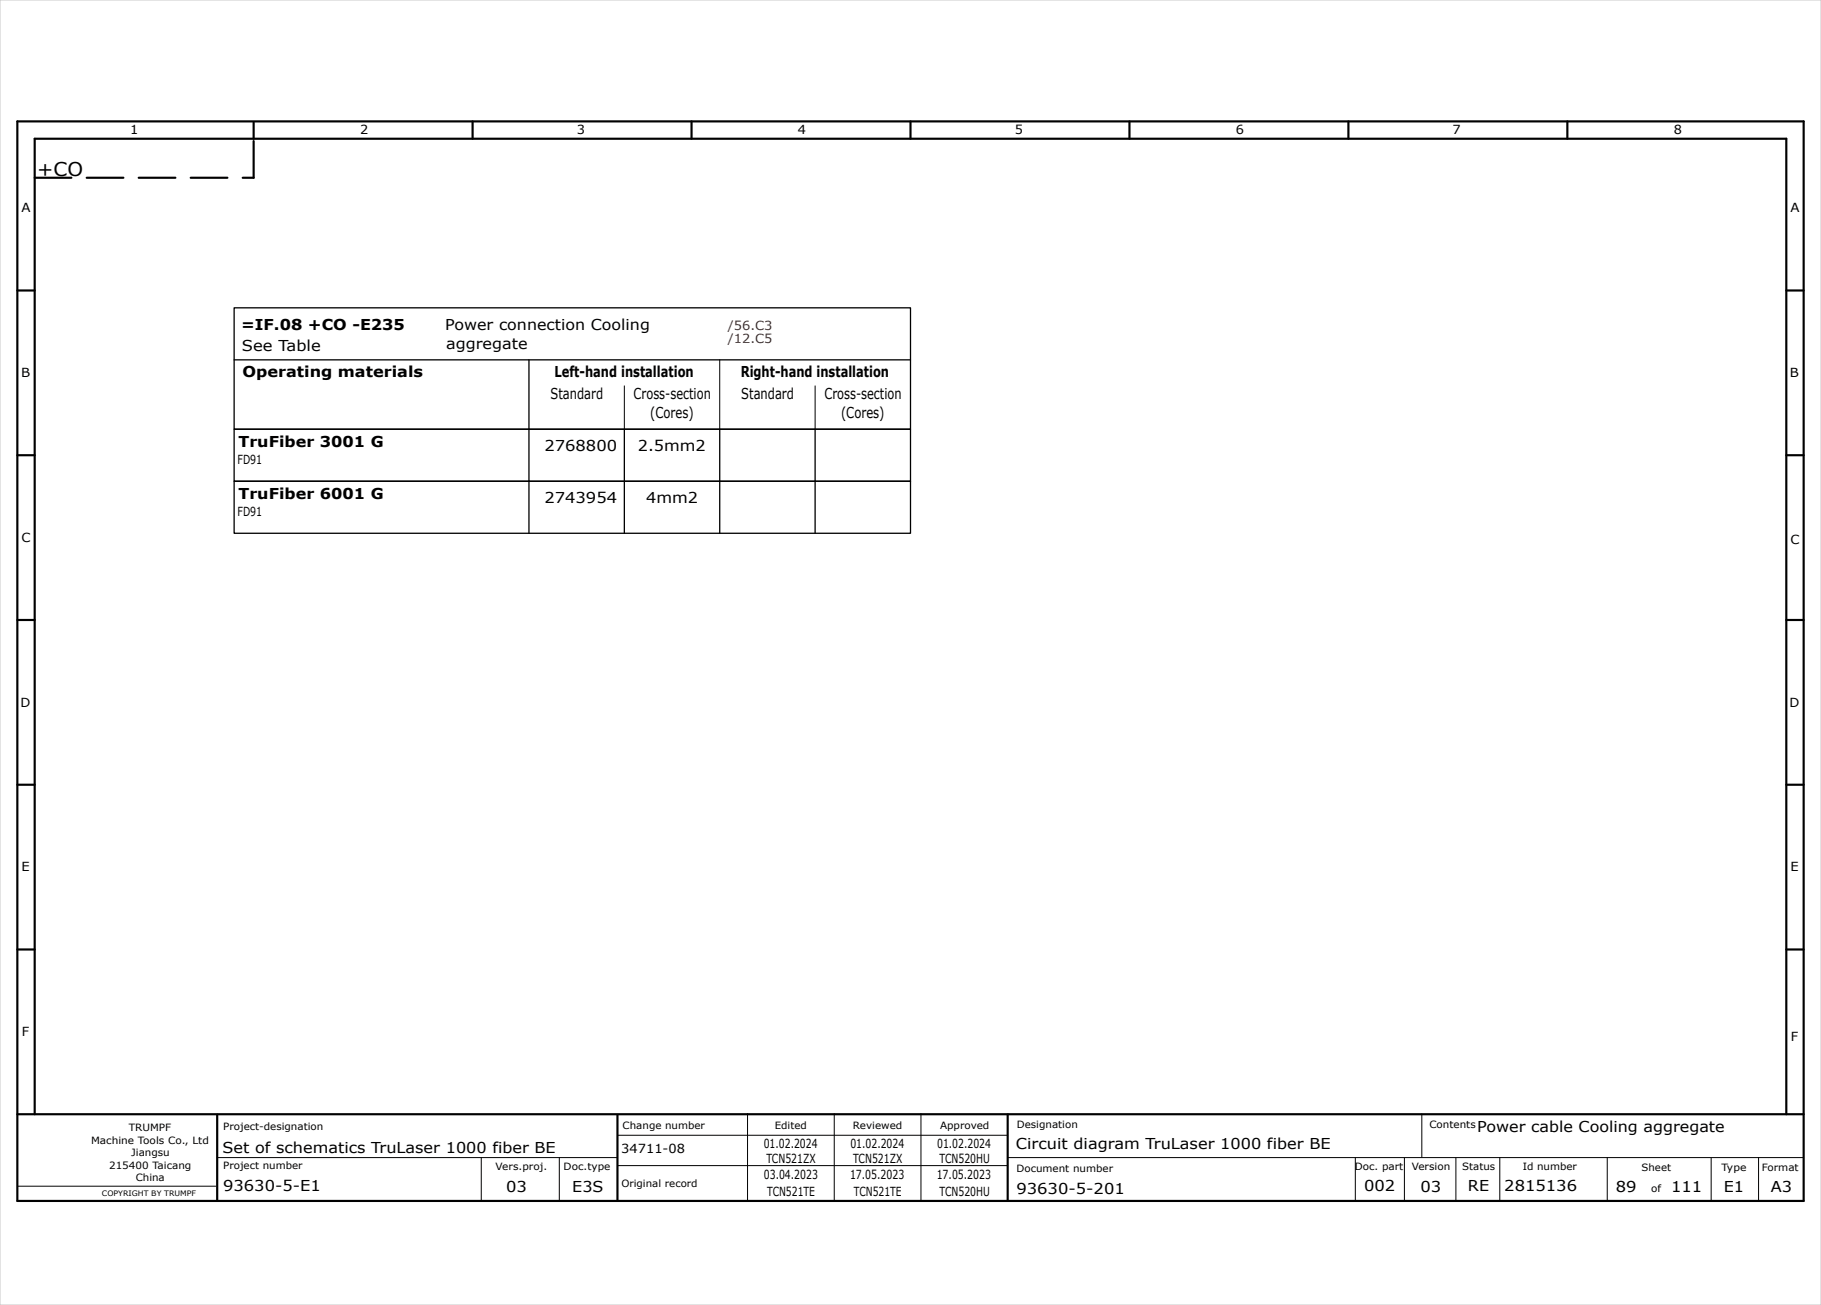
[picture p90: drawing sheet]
<svg xmlns="http://www.w3.org/2000/svg" width="420mm" height="301mm" viewBox="0 0 420 301" stroke-linecap="round" stroke-linejoin="round" font-family="sans-serif">
<defs><g id="words">
<text font-size="4.4" x="8.6" y="40.5">+CO</text>
<g font-size="3.5">
<text x="55.6" y="76">=IF.08 +CO -E235</text>
<text x="102.7" y="76">Power connection Cooling</text>
<text x="55.8" y="81">See Table</text>
<text x="102.9" y="80.5">aggregate</text>
<text x="55.9" y="87">Operating materials</text>
<text x="127.9" y="87">Left-hand installation</text>
<text x="170.8" y="87">Right-hand installation</text>
<text x="127" y="92">Standard</text>
<text x="146.1" y="92">Cross-section</text>
<text x="171" y="92">Standard</text>
<text x="190.1" y="92">Cross-section</text>
<text x="150" y="96.5">(Cores)</text>
<text x="194" y="96.5">(Cores)</text>
<text x="55" y="103">TruFiber 3001 G</text>
<text x="125.6" y="104">2768800</text>
<text x="147.1" y="104">2.5mm2</text>
<text x="55" y="115">TruFiber 6001 G</text>
<text x="125.6" y="116">2743954</text>
<text x="149.1" y="116">4mm2</text>
<text x="340.7" y="261">Power cable Cooling aggregate</text>
<text x="51.3" y="266">Set of schematics TruLaser 1000 fiber BE</text>
<text x="234.3" y="265">Circuit diagram TruLaser 1000 fiber BE</text>
<text x="51.5" y="274.7">93630-5-E1</text>
<text x="116.8" y="274.9">03</text>
<text x="132" y="274.9">E3S</text>
<text x="234.4" y="275.3">93630-5-201</text>
<text x="314.6" y="274.8">002</text>
<text x="327.6" y="274.9">03</text>
<text x="338.6" y="274.8">RE</text>
<text x="346.9" y="274.7">2815136</text>
<text x="372.7" y="275">89</text>
<text x="385.4" y="275">111</text>
<text x="397.6" y="275">E1</text>
<text x="408.4" y="275">A3</text>
</g>
<g font-size="2.9">
<text x="30" y="31">1</text>
<text x="83" y="31">2</text>
<text x="133.1" y="31">3</text>
<text x="184.1" y="31">4</text>
<text x="234.1" y="31">5</text>
<text x="285" y="31">6</text>
<text x="335" y="31">7</text>
<text x="386" y="31">8</text>
<text x="5" y="49">A</text>
<text x="413" y="49">A</text>
<text x="4.8" y="87">B</text>
<text x="412.8" y="87">B</text>
<text x="54.8" y="107">FD91</text>
<text x="54.8" y="119">FD91</text>
<text x="5" y="125">C</text>
<text x="413" y="125.5">C</text>
<text x="4.8" y="163">D</text>
<text x="412.7" y="163">D</text>
<text x="5" y="201">E</text>
<text x="413" y="201">E</text>
<text x="5.1" y="239">F</text>
<text x="413" y="240">F</text>
<text x="143.3" y="266">34711-08</text>
<text x="176.1" y="264.9">01.02.2024</text>
<text x="176.8" y="268.4">TCN521ZX</text>
<text x="196.1" y="264.9">01.02.2024</text>
<text x="196.8" y="268.4">TCN521ZX</text>
<text x="216.1" y="264.9">01.02.2024</text>
<text x="216.7" y="268.4">TCN520HU</text>
<text x="176.2" y="271.9">03.04.2023</text>
<text x="176.9" y="275.9">TCN521TE</text>
<text x="196" y="271.9">17.05.2023</text>
<text x="196.9" y="275.9">TCN521TE</text>
<text x="216" y="271.9">17.05.2023</text>
<text x="216.7" y="275.9">TCN520HU</text>
</g>
<g font-size="2.9" fill="#b60000">
<text x="167.9" y="76">/56.C3</text>
<text x="167.9" y="79">/12.C5</text>
</g>
<g font-size="2.3">
<text x="21" y="263.8">Machine Tools Co., Ltd</text>
<text x="29.7" y="260.8">TRUMPF</text>
<text x="51.5" y="260.7">Project-designation</text>
<text x="143.6" y="260.4">Change number</text>
<text x="178.7" y="260.4">Edited</text>
<text x="196.7" y="260.4">Reviewed</text>
<text x="216.8" y="260.4">Approved</text>
<text x="234.5" y="260.2">Designation</text>
<text x="329.7" y="260.1">Contents</text>
<text x="25.2" y="269.6">215400 Taicang</text>
<text x="30.3" y="266.7">Jiangsu</text>
<text x="51.5" y="269.7">Project number</text>
<text x="114.3" y="269.9">Vers.proj.</text>
<text x="130" y="269.9">Doc.type</text>
<text x="312.5" y="269.8">Doc. part</text>
<text x="325.6" y="269.9">Version</text>
<text x="337.3" y="269.8">Status</text>
<text x="351.2" y="269.8">Id number</text>
<text x="406.4" y="270">Format</text>
<text x="31.3" y="272.5">China</text>
<text x="143.3" y="273.9">Original record</text>
<text x="234.4" y="270.3">Document number</text>
<text x="378.6" y="270">Sheet</text>
<text x="380.8" y="275">of</text>
<text x="397" y="270">Type</text>
</g>
<text font-size="1.7" x="23.5" y="275.8">COPYRIGHT BY TRUMPF</text>
</g></defs>
<g fill="none" stroke="#000" stroke-width=".5">
<path d="M4 28h412v249h-412zM58.5 28.2v3.8M109 28v4M159.5 28v4M210 28v4M260.5 28v4M311 28v4M361.5 28v4M4 67h4M412 67h4M4 105h4M412 105h4"/>
<path d="M4 143h4M412 143h4M4 181h4M412 181h4M4 219h4M412 219h4M4 257h412M8 257v-225h404v225M50.1 257.1v19.8M142.4 257.2v19.8M232.4 257.1v19.7"/>
</g>
<g fill="none" stroke="#000" stroke-width=".23">
<path d="M144 89v10M166 83v16M188 89v10M172.4 256.9v20M192.4 256.9v20M212.4 256.9v20M327.9 256.9v10M4.1 273.6h45.7M50.1 267h92.2M111 267v10M129 267v10M142.4 261.9h90"/>
<path d="M142.4 268.9h90M232.5 267h183.5M312.6 267v10M323.9 267.1v10M335.8 267.1v10M345.9 267v10.1M370.7 267v9.8M394.7 267.1v10M405.6 267v10"/>
</g>
<path d="M8 41h50.5M58.5 41v-8.8" fill="none" stroke="#000" stroke-width=".5" stroke-dasharray="8.5 3.5"/>
<path d="M0 0h420v301h-420z" fill="none" stroke="#c9c9c9" stroke-width=".23"/>
<path d="M54 71h156v28h-156zM54 99h156v12h-156zM54 83h156M122 83v40M144 99v24M166 99v24M188 99v24M54 111h156v12h-156z" fill="none" stroke="#000" stroke-width=".3"/>
<use href="#words"/>
</svg>
